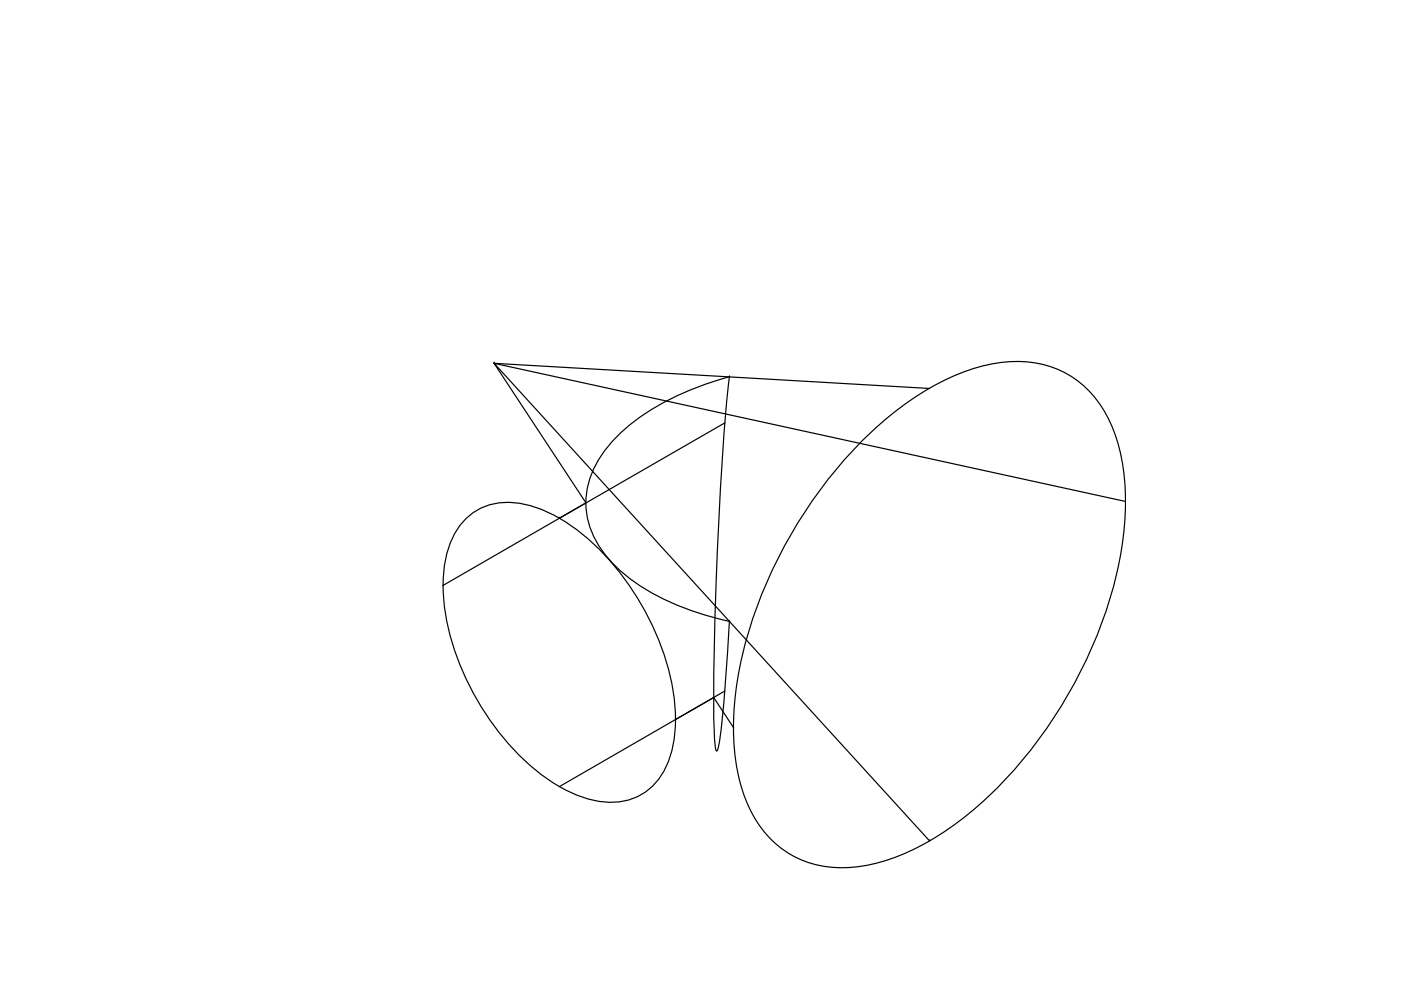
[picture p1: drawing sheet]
<svg xmlns="http://www.w3.org/2000/svg" width="297mm" height="210mm" viewBox="0 0 297 210" stroke-linecap="round" stroke-linejoin="round" font-family="sans-serif">
<!-- layer: 0 -->
<g fill="none" stroke="#000" stroke-width=".25">
<path d="M104.8 77h.1M154.7 79.8a726.5 726.5 0 0 0-3.4 63.6v4.5a70.5 70.5 0 0 0 .5 11.2l.1 .1a2.55 2.55 0 0 0 .6-1.8l1.1-9.5 1-16.2M154.7 79.9a55.9 55.9 0 0 0-22.9 11.7 22 22 0 0 0-7.5 13.4 18.3 18.3 0 0 0 6.1 14.9 45.6 45.6 0 0 0 19.2 10.5l5.1 1.3M154.7 79.9h.1M153.7 89.6l-35.1 20.3M183.4 92.8a60.8 60.8 0 0 1 22-14.3 26.1 26.1 0 0 1 19.1-.1 22.3 22.3 0 0 1 11.8 13.5 49.9 49.9 0 0 1 1.5 24.6 96.4 96.4 0 0 1-32.4 56 49.9 49.9 0 0 1-22 11 22.1 22.1 0 0 1-19.2-4.9 28.7 28.7 0 0 1-8.3-18 71 71 0 0 1 5.3-33.8 99.3 99.3 0 0 1 22.2-34zM197.1 82.4l-92.3-5.4 19.4 29.6-30.2 17.5M98.7 110a13 13 0 0 1 12.1-3.2 33.2 33.2 0 0 1 16.6 10 57.1 57.1 0 0 1 15.6 31.4 25.1 25.1 0 0 1-2.5 15.8 12.7 12.7 0 0 1-14.1 5.8 33.2 33.2 0 0 1-16.6-10 57.1 57.1 0 0 1-15.6-31.3 25.1 25.1 0 0 1 2.5-15.9zM118.6 109.9h.1M238.7 106.3l-133.9-29.3 92.3 101.3M154.7 131.8h.1M143.2 152.6l8.1-4.7 4.3 6.4"/>
<path d="M153.7 146.5l-35.1 20.3M197.1 178.3h.1"/>
</g>
</svg>
